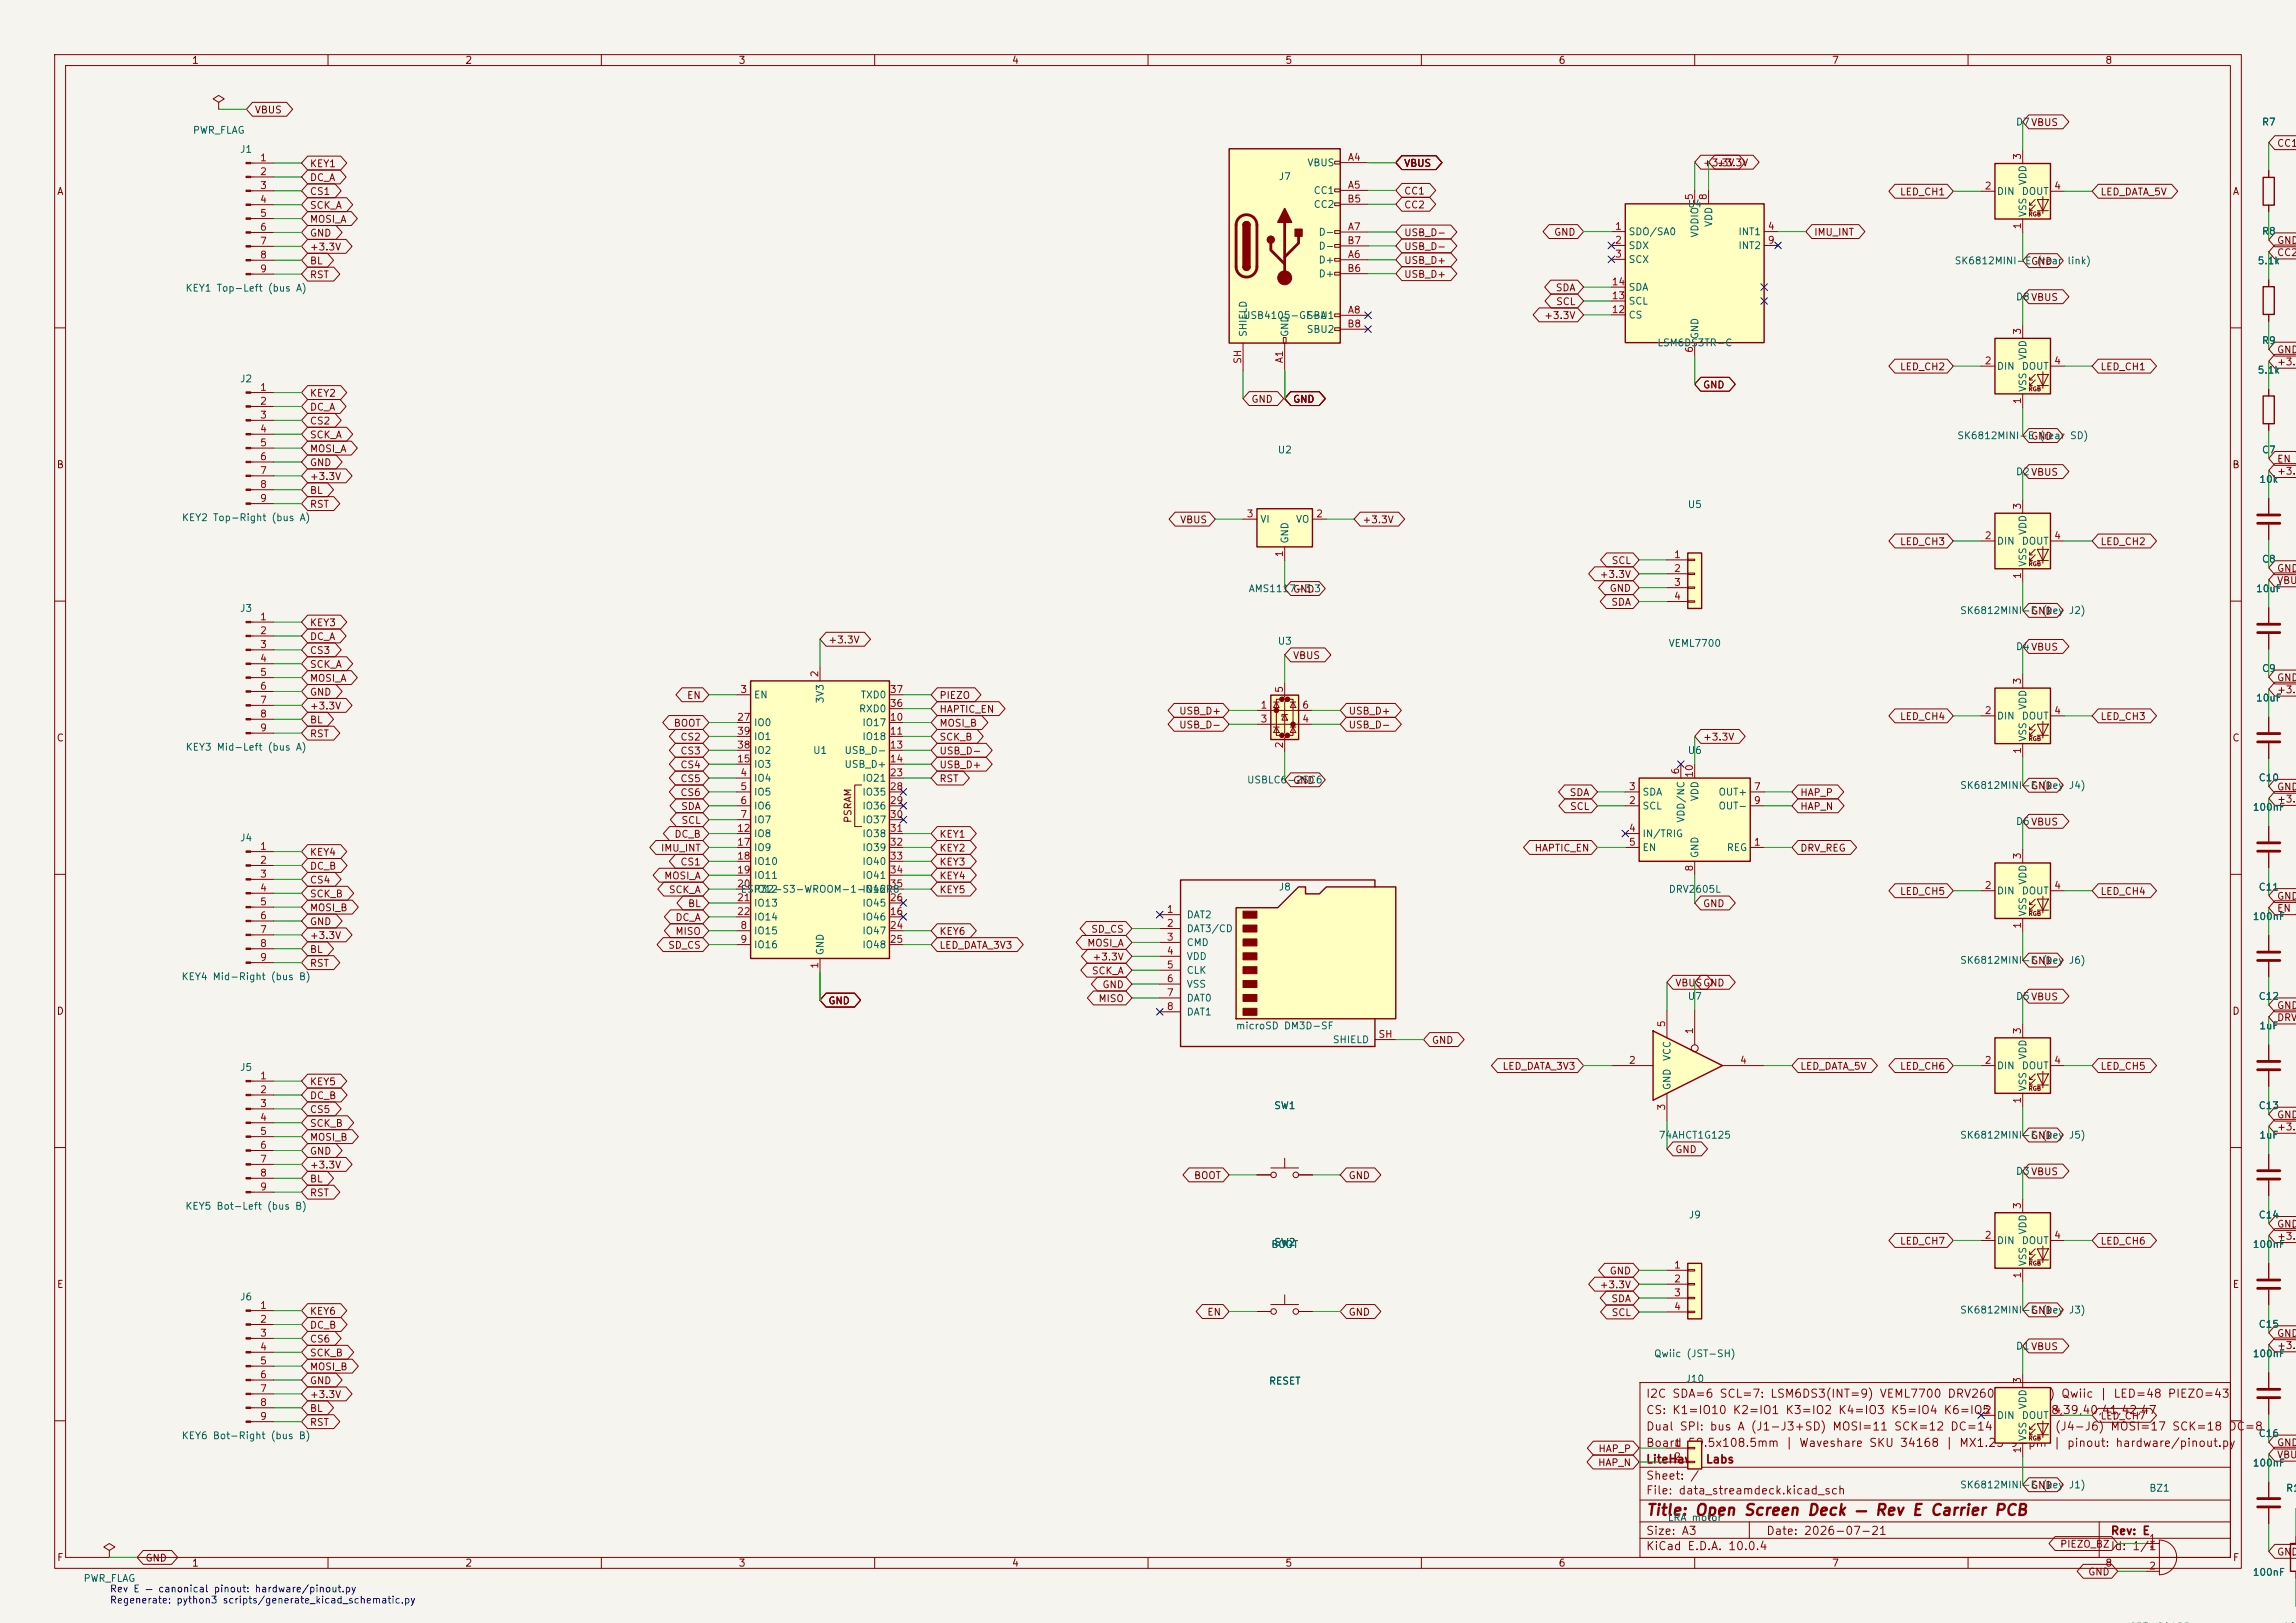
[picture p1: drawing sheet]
<svg xmlns="http://www.w3.org/2000/svg" width="420mm" height="297mm" viewBox="0 0 420 297" stroke-linecap="round" stroke-linejoin="round" font-family="sans-serif">
<defs><g id="words">
<text font-size="2" fill="#840000" x="301" y="277.8">Title: Open Screen Deck — Rev E Carrier PCB</text>
<g font-size="1.5" fill="#840000">
<text x="301" y="256.1">I2C SDA=6 SCL=7: LSM6DS3(INT=9) VEML7700 DRV2605(EN=44) Qwiic | LED=48 PIEZO=43</text>
<text x="301" y="262.1">Dual SPI: bus A (J1-J3+SD) MOSI=11 SCK=12 DC=14</text>
<text x="301" y="259.1">CS: K1=IO10 K2=IO1 K3=IO2 K4=IO3 K5=IO4 K6=IO5</text>
<text x="365.1" y="259.1">| KEY: 38,39,40,41,42,47</text>
<text x="365.5" y="262.1">| bus B</text>
<text x="375.8" y="262.1">(J4-J6) MOSI=17 SCK=18 DC=8</text>
<text x="301" y="268.1">LiteHawk</text>
<text x="301" y="265.1">Board 59.5x108.5mm | Waveshare SKU 34168 | MX1.25 9-pin | pinout: hardware/pinout.py</text>
<text x="311.9" y="268.1">Labs</text>
<text x="301" y="273.8">File: data_streamdeck.kicad_sch</text>
<text x="301" y="271.1">Sheet: /</text>
<text x="301" y="281.2">Size: A3</text>
<text x="323" y="281.2">Date: 2026-07-21</text>
<text x="386" y="281.2">Rev: E</text>
<text x="301" y="284">KiCad E.D.A. 10.0.4</text>
<text x="386" y="284">Id: 1/1</text>
</g>
<g font-size="1.3" fill="#840000">
<text x="35" y="12">1</text>
<text x="85" y="12">2</text>
<text x="135" y="12">3</text>
<text x="185" y="12">4</text>
<text x="235" y="12">5</text>
<text x="285" y="12">6</text>
<text x="335" y="12">7</text>
<text x="385" y="12">8</text>
<text x="46.5" y="21.1">VBUS</text>
<text x="416.4" y="27.2">CC1</text>
<text x="10.3" y="36">A</text>
<text x="56.6" y="36">CS1</text>
<text x="56.6" y="33.4">DC_A</text>
<text x="56.6" y="30.9">KEY1</text>
<text x="256.7" y="35.9">CC1</text>
<text x="256.7" y="30.8">VBUS</text>
<text x="314" y="30.7">+3.3V</text>
<text x="408.3" y="36">A</text>
<text x="56.6" y="41.1">MOSI_A</text>
<text x="56.6" y="38.5">SCK_A</text>
<text x="256.7" y="38.4">CC2</text>
<text x="347.4" y="36.1">LED_CH1</text>
<text x="384.1" y="36.1">LED_DATA_5V</text>
<text x="56.6" y="46.1">+3.3V</text>
<text x="56.6" y="43.6">GND</text>
<text x="256.7" y="43.5">USB_D-</text>
<text x="256.7" y="46.1">USB_D-</text>
<text x="284.2" y="43.4">GND</text>
<text x="331.7" y="43.4">IMU_INT</text>
<text x="416.4" y="47.2">CC2</text>
<text x="416.4" y="45">GND</text>
<text x="56.6" y="51.2">RST</text>
<text x="56.6" y="48.7">BL</text>
<text x="256.7" y="51.1">USB_D+</text>
<text x="256.7" y="48.6">USB_D+</text>
<text x="284.5" y="53.6">SDA</text>
<text x="282.4" y="58.7">+3.3V</text>
<text x="284.5" y="56.1">SCL</text>
<text x="416.4" y="65">GND</text>
<text x="311.4" y="71.4">GND</text>
<text x="347.4" y="68.1">LED_CH2</text>
<text x="384.1" y="68.1">LED_CH1</text>
<text x="416.4" y="67.2">+3.3</text>
<text x="56.6" y="78">CS2</text>
<text x="56.6" y="75.4">DC_A</text>
<text x="56.6" y="72.9">KEY2</text>
<text x="228.8" y="74">GND</text>
<text x="236.4" y="74">GND</text>
<text x="56.6" y="83.1">MOSI_A</text>
<text x="56.6" y="80.5">SCK_A</text>
<text x="371.4" y="80.8">GND</text>
<text x="10.3" y="86">B</text>
<text x="56.6" y="85.6">GND</text>
<text x="56.6" y="88.1">+3.3V</text>
<text x="408.2" y="86">B</text>
<text x="416.4" y="85">EN</text>
<text x="416.4" y="87.2">+3.3</text>
<text x="56.6" y="90.7">BL</text>
<text x="56.6" y="93.2">RST</text>
<text x="215.8" y="96.1">VBUS</text>
<text x="249.1" y="96.1">+3.3V</text>
<text x="347.4" y="100.1">LED_CH3</text>
<text x="384.1" y="100.1">LED_CH2</text>
<text x="292.5" y="106.1">+3.3V</text>
<text x="294.7" y="103.5">SCL</text>
<text x="416.4" y="105">GND</text>
<text x="416.4" y="107.2">VBUS</text>
<text x="236.4" y="108.8">GND</text>
<text x="294.3" y="108.6">GND</text>
<text x="294.6" y="111.1">SDA</text>
<text x="371.4" y="112.8">GND</text>
<text x="56.6" y="114.9">KEY3</text>
<text x="56.6" y="117.4">DC_A</text>
<text x="56.6" y="120">CS3</text>
<text x="151.4" y="118">+3.3V</text>
<text x="56.6" y="122.5">SCK_A</text>
<text x="56.6" y="125.1">MOSI_A</text>
<text x="236.4" y="120.9">VBUS</text>
<text x="416.4" y="125">GND</text>
<text x="56.6" y="127.6">GND</text>
<text x="56.6" y="130.1">+3.3V</text>
<text x="125.6" y="128.2">EN</text>
<text x="171.7" y="130.7">HAPTIC_EN</text>
<text x="171.7" y="128.2">PIEZO</text>
<text x="215.6" y="131.1">USB_D+</text>
<text x="246.6" y="131.1">USB_D+</text>
<text x="416.4" y="127.2">+3.3</text>
<text x="10.3" y="136">C</text>
<text x="56.6" y="132.7">BL</text>
<text x="56.6" y="135.2">RST</text>
<text x="123.1" y="133.3">BOOT</text>
<text x="124.4" y="135.8">CS2</text>
<text x="171.7" y="133.3">MOSI_B</text>
<text x="171.7" y="135.8">SCK_B</text>
<text x="215.6" y="133.6">USB_D-</text>
<text x="246.6" y="133.6">USB_D-</text>
<text x="311.4" y="135.8">+3.3V</text>
<text x="347.4" y="132.1">LED_CH4</text>
<text x="384.1" y="132.1">LED_CH3</text>
<text x="408.2" y="136">C</text>
<text x="124.4" y="143.4">CS5</text>
<text x="124.4" y="140.9">CS4</text>
<text x="124.4" y="138.4">CS3</text>
<text x="171.7" y="138.4">USB_D-</text>
<text x="171.7" y="140.9">USB_D+</text>
<text x="171.7" y="143.4">RST</text>
<text x="236.4" y="143.8">GND</text>
<text x="124.4" y="146">CS6</text>
<text x="124.5" y="148.5">SDA</text>
<text x="287" y="146">SDA</text>
<text x="287.1" y="148.5">SCL</text>
<text x="329.2" y="146">HAP_P</text>
<text x="329.2" y="148.5">HAP_N</text>
<text x="371.4" y="144.8">GND</text>
<text x="416.4" y="147.2">+3.3</text>
<text x="416.4" y="145">GND</text>
<text x="123.3" y="153.6">DC_B</text>
<text x="124.5" y="151.1">SCL</text>
<text x="156.1" y="150.7" transform="rotate(-90 156.1 150.7)">PSRAM</text>
<text x="171.7" y="153.6">KEY1</text>
<text x="56.6" y="156.9">KEY4</text>
<text x="56.6" y="159.4">DC_B</text>
<text x="56.6" y="162">CS4</text>
<text x="120.8" y="156.1">IMU_INT</text>
<text x="121.4" y="161.2">MOSI_A</text>
<text x="124.4" y="158.7">CS1</text>
<text x="171.7" y="156.1">KEY2</text>
<text x="171.7" y="158.7">KEY3</text>
<text x="171.7" y="161.2">KEY4</text>
<text x="280.6" y="156.1">HAPTIC_EN</text>
<text x="329.2" y="156.1">DRV_REG</text>
<text x="56.6" y="164.5">SCK_B</text>
<text x="56.6" y="167.1">MOSI_B</text>
<text x="122.2" y="163.8">SCK_A</text>
<text x="125.7" y="166.3">BL</text>
<text x="171.7" y="163.8">KEY5</text>
<text x="311.4" y="166.3">GND</text>
<text x="347.4" y="164.1">LED_CH5</text>
<text x="384.1" y="164.1">LED_CH4</text>
<text x="416.4" y="167.2">EN</text>
<text x="416.4" y="165">GND</text>
<text x="56.6" y="169.6">GND</text>
<text x="56.6" y="172.1">+3.3V</text>
<text x="122.1" y="173.9">SD_CS</text>
<text x="123.5" y="171.4">MISO</text>
<text x="123.5" y="168.8">DC_A</text>
<text x="171.7" y="171.4">KEY6</text>
<text x="171.7" y="173.9">LED_DATA_3V3</text>
<text x="198.8" y="173.5">MOSI_A</text>
<text x="199.5" y="171">SD_CS</text>
<text x="56.6" y="174.7">BL</text>
<text x="56.6" y="177.2">RST</text>
<text x="199.6" y="178.6">SCK_A</text>
<text x="199.7" y="176.1">+3.3V</text>
<text x="371.4" y="176.8">GND</text>
<text x="10.3" y="186">D</text>
<text x="151.4" y="184.1">GND</text>
<text x="200.8" y="183.7">MISO</text>
<text x="201.6" y="181.1">GND</text>
<text x="306.3" y="180.8">VBUSGND</text>
<text x="408.2" y="186">D</text>
<text x="416.4" y="185">GND</text>
<text x="261.8" y="191.3">GND</text>
<text x="416.4" y="187.2">DRV_</text>
<text x="274.7" y="196.1">LED_DATA_3V3</text>
<text x="329.2" y="196.1">LED_DATA_5V</text>
<text x="347.4" y="196.1">LED_CH6</text>
<text x="384.1" y="196.1">LED_CH5</text>
<text x="56.6" y="198.9">KEY5</text>
<text x="56.6" y="201.4">DC_B</text>
<text x="56.6" y="204">CS5</text>
<text x="56.6" y="206.5">SCK_B</text>
<text x="56.6" y="209.1">MOSI_B</text>
<text x="371.4" y="208.8">GND</text>
<text x="416.4" y="205">GND</text>
<text x="416.4" y="207.2">+3.3</text>
<text x="56.6" y="211.6">GND</text>
<text x="56.6" y="214.1">+3.3V</text>
<text x="306.3" y="211.3">GND</text>
<text x="56.6" y="216.7">BL</text>
<text x="56.6" y="219.2">RST</text>
<text x="218.3" y="216.1">BOOT</text>
<text x="246.6" y="216.1">GND</text>
<text x="416.4" y="227.2">+3.3</text>
<text x="416.4" y="225">GND</text>
<text x="294.3" y="233.5">GND</text>
<text x="347.4" y="228.1">LED_CH7</text>
<text x="384.1" y="228.1">LED_CH6</text>
<text x="10.3" y="236">E</text>
<text x="292.5" y="236.1">+3.3V</text>
<text x="294.6" y="238.6">SDA</text>
<text x="408.3" y="236">E</text>
<text x="56.6" y="246">CS6</text>
<text x="56.6" y="243.4">DC_B</text>
<text x="56.6" y="240.9">KEY6</text>
<text x="220.7" y="241.1">EN</text>
<text x="246.6" y="241.1">GND</text>
<text x="294.7" y="241.1">SCL</text>
<text x="371.4" y="240.8">GND</text>
<text x="416.4" y="245">GND</text>
<text x="56.6" y="251.1">MOSI_B</text>
<text x="56.6" y="248.5">SCK_B</text>
<text x="416.4" y="247.2">+3.3</text>
<text x="56.6" y="256.1">+3.3V</text>
<text x="56.6" y="253.6">GND</text>
<text x="56.6" y="261.2">RST</text>
<text x="56.6" y="258.7">BL</text>
<text x="384.1" y="260.1">LED_CH7</text>
<text x="292.2" y="268.6">HAP_N</text>
<text x="292.3" y="266.1">HAP_P</text>
<text x="416.4" y="267.2">VBUS</text>
<text x="416.4" y="265">GND</text>
<text x="371.4" y="272.8">GND</text>
<text x="10.3" y="286">F</text>
<text x="26.5" y="286.1">GND</text>
<text x="35" y="287">1</text>
<text x="85" y="287">2</text>
<text x="135" y="287">3</text>
<text x="185" y="287">4</text>
<text x="235" y="287">5</text>
<text x="285" y="287">6</text>
<text x="335" y="287">7</text>
<text x="376.7" y="283.5">PIEZO_BZ</text>
<text x="385" y="287">8</text>
<text x="408.3" y="286">F</text>
<text x="416.4" y="285">GND</text>
<text x="381.9" y="288.6">GND</text>
</g>
<g font-size="1.3" fill="#006464">
<text x="368.7" y="23.3">D7VBUS</text>
<text x="413.7" y="23.3">R7</text>
<text x="35.2" y="24.8">PWR_FLAG</text>
<text x="43.8" y="28.3">J1</text>
<text x="233.8" y="33.3">J7</text>
<text x="239" y="30.7">VBUS</text>
<text x="240.2" y="35.8">CC1</text>
<text x="365.2" y="36">DIN</text>
<text x="369.7" y="36">DOUT</text>
<text x="371" y="34" transform="rotate(-90 371 34)">VDD</text>
<text x="240.2" y="38.4">CC2</text>
<text x="308.6" y="38.3">U4</text>
<text x="313.5" y="41.6" transform="rotate(-90 313.5 41.6)">VDD</text>
<text x="371" y="39.8" transform="rotate(-90 371 39.8)">VSS</text>
<text x="241.1" y="43.4">D-</text>
<text x="241.1" y="46">D-</text>
<text x="297.8" y="43.4">SDO/SA0</text>
<text x="297.8" y="45.9">SDX</text>
<text x="311" y="43.6" transform="rotate(-90 311 43.6)">VDDIO</text>
<text x="317.9" y="43.4">INT1</text>
<text x="317.9" y="45.9">INT2</text>
<text x="413.7" y="43.3">R8</text>
<text x="33.8" y="53.7">KEY1 Top-Left (bus A)</text>
<text x="241.1" y="48.5">D+</text>
<text x="241.1" y="51.1">D+</text>
<text x="297.8" y="48.4">SCX</text>
<text x="297.8" y="53.5">SDA</text>
<text x="357.4" y="48.7">SK6812MINI-EGND</text>
<text x="372.4" y="48.7">(rear link)</text>
<text x="412.9" y="48.7">5.1k</text>
<text x="227.3" y="58.7">USB4105-GF-A</text>
<text x="238.9" y="58.7">SBU1</text>
<text x="297.8" y="58.6">CS</text>
<text x="297.8" y="56.1">SCL</text>
<text x="368.7" y="55.3">D8VBUS</text>
<text x="228.4" y="61.8" transform="rotate(-90 228.4 61.8)">SHIELD</text>
<text x="236" y="61.8" transform="rotate(-90 236 61.8)">GND</text>
<text x="238.9" y="61.2">SBU2</text>
<text x="303.1" y="63.7">LSM6DS3TR-C</text>
<text x="311" y="62.2" transform="rotate(-90 311 62.2)">GND</text>
<text x="413.7" y="63.3">R9</text>
<text x="43.8" y="70.3">J2</text>
<text x="365.2" y="68">DIN</text>
<text x="369.7" y="68">DOUT</text>
<text x="371" y="71.8" transform="rotate(-90 371 71.8)">VSS</text>
<text x="371" y="66" transform="rotate(-90 371 66)">VDD</text>
<text x="412.9" y="68.7">5.1k</text>
<text x="233.6" y="83.3">U2</text>
<text x="357.9" y="80.7">SK6812MINI-E (rear SD)</text>
<text x="413.7" y="83.3">C7</text>
<text x="368.7" y="87.3">D2VBUS</text>
<text x="413.2" y="88.7">10k</text>
<text x="33.2" y="95.7">KEY2 Top-Right (bus A)</text>
<text x="230.4" y="96">VI</text>
<text x="236.9" y="96">VO</text>
<text x="308.6" y="93.3">U5</text>
<text x="236" y="99.6" transform="rotate(-90 236 99.6)">GND</text>
<text x="365.2" y="100">DIN</text>
<text x="369.7" y="100">DOUT</text>
<text x="371" y="98" transform="rotate(-90 371 98)">VDD</text>
<text x="371" y="103.8" transform="rotate(-90 371 103.8)">VSS</text>
<text x="413.7" y="103.3">C8</text>
<text x="43.8" y="112.3">J3</text>
<text x="228.3" y="108.7">AMS1117-3.3</text>
<text x="358.4" y="112.7">SK6812MINI-E (key J2)</text>
<text x="412.6" y="108.7">10uF</text>
<text x="233.6" y="118.3">U3</text>
<text x="305.1" y="118.7">VEML7700</text>
<text x="368.7" y="119.3">D4VBUS</text>
<text x="413.7" y="123.3">C9</text>
<text x="137.8" y="128.1">EN</text>
<text x="151" y="128.8" transform="rotate(-90 151 128.8)">3V3</text>
<text x="157" y="130.7">RXD0</text>
<text x="157.3" y="128.1">TXD0</text>
<text x="365.2" y="132">DIN</text>
<text x="369.7" y="132">DOUT</text>
<text x="371" y="130" transform="rotate(-90 371 130)">VDD</text>
<text x="412.6" y="128.7">10uF</text>
<text x="33.9" y="137.7">KEY3 Mid-Left (bus A)</text>
<text x="137.8" y="133.2">IO0</text>
<text x="137.8" y="135.7">IO1</text>
<text x="157.6" y="133.2">IO17</text>
<text x="157.6" y="135.7">IO18</text>
<text x="371" y="135.8" transform="rotate(-90 371 135.8)">VSS</text>
<text x="137.8" y="143.4">IO4</text>
<text x="137.8" y="140.8">IO3</text>
<text x="137.8" y="138.3">IO2</text>
<text x="148.6" y="138.3">U1</text>
<text x="154.4" y="138.3">USB_D-</text>
<text x="154.4" y="140.8">USB_D+</text>
<text x="157.6" y="143.4">IO21</text>
<text x="228" y="143.7">USBLC6-2SC6</text>
<text x="308.6" y="138.3">U6</text>
<text x="413.1" y="143.3">C10</text>
<text x="137.8" y="145.9">IO5</text>
<text x="137.8" y="148.4">IO6</text>
<text x="157.6" y="145.9">IO35</text>
<text x="157.6" y="148.4">IO36</text>
<text x="300.3" y="148.4">SCL</text>
<text x="300.3" y="145.9">SDA</text>
<text x="311" y="146.7" transform="rotate(-90 311 146.7)">VDD</text>
<text x="314.2" y="145.9">OUT+</text>
<text x="314.2" y="148.4">OUT-</text>
<text x="358.4" y="144.7">SK6812MINI-E (key J4)</text>
<text x="412" y="148.7">100nF</text>
<text x="43.8" y="154.3">J4</text>
<text x="137.8" y="151">IO7</text>
<text x="137.8" y="153.5">IO8</text>
<text x="157.6" y="151">IO37</text>
<text x="157.6" y="153.5">IO38</text>
<text x="300.3" y="153.5">IN/TRIG</text>
<text x="308.4" y="150.7" transform="rotate(-90 308.4 150.7)">VDD/NC</text>
<text x="368.7" y="151.3">D6VBUS</text>
<text x="137.8" y="156.1">IO9</text>
<text x="137.8" y="158.6">IO10</text>
<text x="137.8" y="161.1">IO11</text>
<text x="157.6" y="156.1">IO39</text>
<text x="157.6" y="158.6">IO40</text>
<text x="157.6" y="161.1">IO41</text>
<text x="300.3" y="156.1">EN</text>
<text x="311" y="157.1" transform="rotate(-90 311 157.1)">GND</text>
<text x="315.8" y="156.1">REG</text>
<text x="135.4" y="163.7">ESP32-S3-WROOM-1-N16R8</text>
<text x="137.8" y="163.7">IO12</text>
<text x="137.8" y="166.2">IO13</text>
<text x="157.6" y="166.2">IO45</text>
<text x="157.6" y="163.7">IO42</text>
<text x="233.8" y="163.3">J8</text>
<text x="305.2" y="163.7">DRV2605L</text>
<text x="365.2" y="164">DIN</text>
<text x="369.7" y="164">DOUT</text>
<text x="371" y="167.8" transform="rotate(-90 371 167.8)">VSS</text>
<text x="371" y="162" transform="rotate(-90 371 162)">VDD</text>
<text x="413.1" y="163.3">C11</text>
<text x="137.8" y="171.3">IO15</text>
<text x="137.8" y="173.8">IO16</text>
<text x="137.8" y="168.8">IO14</text>
<text x="157.6" y="168.8">IO46</text>
<text x="157.6" y="171.3">IO47</text>
<text x="157.6" y="173.8">IO48</text>
<text x="217" y="168.4">DAT2</text>
<text x="217" y="170.9">DAT3/CD</text>
<text x="217" y="173.4">CMD</text>
<text x="412" y="168.7">100nF</text>
<text x="33.1" y="179.7">KEY4 Mid-Right (bus B)</text>
<text x="151" y="174.9" transform="rotate(-90 151 174.9)">GND</text>
<text x="217" y="176">VDD</text>
<text x="217" y="178.5">CLK</text>
<text x="358.4" y="176.7">SK6812MINI-E (key J6)</text>
<text x="217" y="181.1">VSS</text>
<text x="217" y="183.6">DAT0</text>
<text x="308.6" y="183.3">U7</text>
<text x="368.7" y="183.3">D5VBUS</text>
<text x="413.1" y="183.3">C12</text>
<text x="217" y="186.1">DAT1</text>
<text x="226" y="188.7">microSD DM3D-SF</text>
<text x="243.7" y="191.2">SHIELD</text>
<text x="413.2" y="188.7">1uF</text>
<text x="43.8" y="196.3">J5</text>
<text x="305.9" y="194.3" transform="rotate(-90 305.9 194.3)">VCC</text>
<text x="365.2" y="196">DIN</text>
<text x="369.7" y="196">DOUT</text>
<text x="371" y="194" transform="rotate(-90 371 194)">VDD</text>
<text x="233" y="203.3">SW1</text>
<text x="305.9" y="199.6" transform="rotate(-90 305.9 199.6)">GND</text>
<text x="371" y="199.8" transform="rotate(-90 371 199.8)">VSS</text>
<text x="413.1" y="203.3">C13</text>
<text x="303.3" y="208.7">74AHCT1G125</text>
<text x="358.4" y="208.7">SK6812MINI-E (key J5)</text>
<text x="413.2" y="208.7">1uF</text>
<text x="368.7" y="215.3">D3VBUS</text>
<text x="33.8" y="221.7">KEY5 Bot-Left (bus B)</text>
<text x="308.8" y="223.3">J9</text>
<text x="365.2" y="228">DIN</text>
<text x="369.7" y="228">DOUT</text>
<text x="371" y="226" transform="rotate(-90 371 226)">VDD</text>
<text x="413.1" y="223.3">C14</text>
<text x="232.4" y="228.7">BOOT</text>
<text x="233" y="228.3">SW2</text>
<text x="371" y="231.8" transform="rotate(-90 371 231.8)">VSS</text>
<text x="412" y="228.7">100nF</text>
<text x="43.8" y="238.3">J6</text>
<text x="358.4" y="240.7">SK6812MINI-E (key J3)</text>
<text x="413.1" y="243.3">C15</text>
<text x="302.5" y="248.7">Qwiic (JST-SH)</text>
<text x="368.7" y="247.3">D1VBUS</text>
<text x="412" y="248.7">100nF</text>
<text x="232" y="253.7">RESET</text>
<text x="308.2" y="253.3">J10</text>
<text x="33.1" y="263.7">KEY6 Bot-Right (bus B)</text>
<text x="365.2" y="260">DIN</text>
<text x="369.7" y="260">DOUT</text>
<text x="371" y="263.8" transform="rotate(-90 371 263.8)">VSS</text>
<text x="371" y="258" transform="rotate(-90 371 258)">VDD</text>
<text x="413.1" y="263.3">C16</text>
<text x="412" y="268.7">100nF</text>
<text x="358.4" y="272.7">SK6812MINI-E (key J1)</text>
<text x="393.1" y="273.3">BZ1</text>
<text x="418.1" y="273.3">R10</text>
<text x="305" y="278.7">LRA motor</text>
<text x="15.2" y="289.8">PWR_FLAG</text>
<text x="412" y="288.7">100nF</text>
</g>
<g font-size="1.3" fill="#a90000">
<text x="47.5" y="29.8">1</text>
<text x="246.4" y="29.7">A4</text>
<text x="370" y="29.4" transform="rotate(-90 370 29.4)">3</text>
<text x="47.5" y="32.4">2</text>
<text x="47.5" y="34.9">3</text>
<text x="246.4" y="34.8">A5</text>
<text x="362.9" y="35">2</text>
<text x="375.6" y="35">4</text>
<text x="47.5" y="37.4">4</text>
<text x="47.5" y="40">5</text>
<text x="246.4" y="37.4">B5</text>
<text x="310" y="36.7" transform="rotate(-90 310 36.7)">5</text>
<text x="312.5" y="36.7" transform="rotate(-90 312.5 36.7)">8</text>
<text x="47.5" y="42.5">6</text>
<text x="47.5" y="45.1">7</text>
<text x="47.5" y="47.6">8</text>
<text x="246.4" y="45">B7</text>
<text x="246.4" y="47.5">A6</text>
<text x="246.4" y="42.4">A7</text>
<text x="295.3" y="42.4">1</text>
<text x="295.3" y="44.9">2</text>
<text x="295.3" y="47.4">3</text>
<text x="323.3" y="42.4">4</text>
<text x="323.3" y="44.9">9</text>
<text x="370" y="42.1" transform="rotate(-90 370 42.1)">1</text>
<text x="47.5" y="50.1">9</text>
<text x="246.4" y="50.1">B6</text>
<text x="294.7" y="52.5">14</text>
<text x="246.4" y="57.7">A8</text>
<text x="294.7" y="57.6">12</text>
<text x="294.7" y="55.1">13</text>
<text x="246.4" y="60.2">B8</text>
<text x="310" y="64.7" transform="rotate(-90 310 64.7)">6</text>
<text x="370" y="61.4" transform="rotate(-90 370 61.4)">3</text>
<text x="47.5" y="71.8">1</text>
<text x="227.4" y="66.7" transform="rotate(-90 227.4 66.7)">SH</text>
<text x="235" y="66.6" transform="rotate(-90 235 66.6)">A1</text>
<text x="362.9" y="67">2</text>
<text x="375.6" y="67">4</text>
<text x="47.5" y="74.4">2</text>
<text x="47.5" y="76.9">3</text>
<text x="370" y="74.1" transform="rotate(-90 370 74.1)">1</text>
<text x="47.5" y="79.4">4</text>
<text x="47.5" y="82">5</text>
<text x="47.5" y="84.5">6</text>
<text x="47.5" y="87.1">7</text>
<text x="47.5" y="89.6">8</text>
<text x="47.5" y="92.1">9</text>
<text x="227.9" y="95">3</text>
<text x="240.6" y="95">2</text>
<text x="370" y="93.4" transform="rotate(-90 370 93.4)">3</text>
<text x="362.9" y="99">2</text>
<text x="375.6" y="99">4</text>
<text x="235" y="102.1" transform="rotate(-90 235 102.1)">1</text>
<text x="306.1" y="102.4">1</text>
<text x="306.1" y="105">2</text>
<text x="306.1" y="107.5">3</text>
<text x="370" y="106.1" transform="rotate(-90 370 106.1)">1</text>
<text x="47.5" y="113.8">1</text>
<text x="306.1" y="110.1">4</text>
<text x="47.5" y="116.4">2</text>
<text x="47.5" y="118.9">3</text>
<text x="47.5" y="121.4">4</text>
<text x="47.5" y="124">5</text>
<text x="150" y="124" transform="rotate(-90 150 124)">2</text>
<text x="370" y="125.4" transform="rotate(-90 370 125.4)">3</text>
<text x="47.5" y="126.5">6</text>
<text x="47.5" y="129.1">7</text>
<text x="47.5" y="131.6">8</text>
<text x="135.3" y="127.1">3</text>
<text x="162.7" y="129.7">36</text>
<text x="162.7" y="127.1">37</text>
<text x="230.5" y="130">1</text>
<text x="235" y="126.9" transform="rotate(-90 235 126.9)">5</text>
<text x="238.1" y="130">6</text>
<text x="362.9" y="131">2</text>
<text x="375.6" y="131">4</text>
<text x="47.5" y="134.1">9</text>
<text x="134.7" y="132.2">27</text>
<text x="134.7" y="137.3">38</text>
<text x="134.7" y="134.7">39</text>
<text x="162.7" y="132.2">10</text>
<text x="162.7" y="134.7">11</text>
<text x="162.7" y="137.3">13</text>
<text x="230.5" y="132.5">3</text>
<text x="235" y="137.1" transform="rotate(-90 235 137.1)">2</text>
<text x="238.1" y="132.5">4</text>
<text x="134.7" y="139.8">15</text>
<text x="135.3" y="142.4">4</text>
<text x="162.7" y="139.8">14</text>
<text x="162.7" y="142.4">23</text>
<text x="307.4" y="141.8" transform="rotate(-90 307.4 141.8)">6</text>
<text x="310" y="142.4" transform="rotate(-90 310 142.4)">10</text>
<text x="370" y="138.1" transform="rotate(-90 370 138.1)">1</text>
<text x="135.3" y="144.9">5</text>
<text x="135.3" y="147.4">6</text>
<text x="135.3" y="150">7</text>
<text x="162.7" y="144.9">28</text>
<text x="162.7" y="147.4">29</text>
<text x="162.7" y="150">30</text>
<text x="297.9" y="147.4">2</text>
<text x="297.9" y="144.9">3</text>
<text x="320.7" y="144.9">7</text>
<text x="320.7" y="147.4">9</text>
<text x="47.5" y="155.8">1</text>
<text x="134.7" y="152.5">12</text>
<text x="134.7" y="155.1">17</text>
<text x="162.7" y="152.5">31</text>
<text x="162.7" y="155.1">32</text>
<text x="297.9" y="152.5">4</text>
<text x="297.9" y="155.1">5</text>
<text x="320.7" y="155.1">1</text>
<text x="47.5" y="158.4">2</text>
<text x="47.5" y="160.9">3</text>
<text x="134.7" y="157.6">18</text>
<text x="134.7" y="160.1">19</text>
<text x="162.7" y="157.6">33</text>
<text x="162.7" y="160.1">34</text>
<text x="310" y="159.6" transform="rotate(-90 310 159.6)">8</text>
<text x="370" y="157.4" transform="rotate(-90 370 157.4)">3</text>
<text x="47.5" y="163.4">4</text>
<text x="47.5" y="166">5</text>
<text x="134.7" y="162.7">20</text>
<text x="134.7" y="165.2">21</text>
<text x="134.7" y="167.8">22</text>
<text x="162.7" y="167.8">16</text>
<text x="162.7" y="165.2">26</text>
<text x="162.7" y="162.7">35</text>
<text x="213.3" y="167.4">1</text>
<text x="362.9" y="163">2</text>
<text x="375.6" y="163">4</text>
<text x="47.5" y="168.5">6</text>
<text x="47.5" y="171.1">7</text>
<text x="47.5" y="173.6">8</text>
<text x="135.3" y="170.3">8</text>
<text x="135.3" y="172.8">9</text>
<text x="162.7" y="170.3">24</text>
<text x="162.7" y="172.8">25</text>
<text x="213.3" y="169.9">2</text>
<text x="213.3" y="172.4">3</text>
<text x="370" y="170.1" transform="rotate(-90 370 170.1)">1</text>
<text x="47.5" y="176.1">9</text>
<text x="150" y="177.4" transform="rotate(-90 150 177.4)">1</text>
<text x="213.3" y="175">4</text>
<text x="213.3" y="177.5">5</text>
<text x="213.3" y="180.1">6</text>
<text x="213.3" y="182.6">7</text>
<text x="213.3" y="185.1">8</text>
<text x="252" y="190.2">SH</text>
<text x="304.9" y="188.1" transform="rotate(-90 304.9 188.1)">5</text>
<text x="310" y="189.4" transform="rotate(-90 310 189.4)">1</text>
<text x="370" y="189.4" transform="rotate(-90 370 189.4)">3</text>
<text x="47.5" y="197.8">1</text>
<text x="297.9" y="195">2</text>
<text x="318.2" y="195">4</text>
<text x="362.9" y="195">2</text>
<text x="375.6" y="195">4</text>
<text x="47.5" y="200.4">2</text>
<text x="47.5" y="202.9">3</text>
<text x="304.9" y="203.3" transform="rotate(-90 304.9 203.3)">3</text>
<text x="370" y="202.1" transform="rotate(-90 370 202.1)">1</text>
<text x="47.5" y="205.4">4</text>
<text x="47.5" y="208">5</text>
<text x="47.5" y="210.5">6</text>
<text x="47.5" y="213.1">7</text>
<text x="47.5" y="215.6">8</text>
<text x="47.5" y="218.1">9</text>
<text x="370" y="221.4" transform="rotate(-90 370 221.4)">3</text>
<text x="362.9" y="227">2</text>
<text x="375.6" y="227">4</text>
<text x="306.1" y="232.4">1</text>
<text x="47.5" y="239.8">1</text>
<text x="306.1" y="235">2</text>
<text x="306.1" y="237.5">3</text>
<text x="370" y="234.1" transform="rotate(-90 370 234.1)">1</text>
<text x="47.5" y="242.4">2</text>
<text x="47.5" y="244.9">3</text>
<text x="306.1" y="240.1">4</text>
<text x="47.5" y="247.4">4</text>
<text x="47.5" y="250">5</text>
<text x="47.5" y="252.5">6</text>
<text x="47.5" y="255.1">7</text>
<text x="47.5" y="257.6">8</text>
<text x="370" y="253.4" transform="rotate(-90 370 253.4)">3</text>
<text x="47.5" y="260.1">9</text>
<text x="362.9" y="259">2</text>
<text x="375.6" y="259">4</text>
<text x="306.1" y="265">1</text>
<text x="306.1" y="267.5">2</text>
<text x="370" y="266.1" transform="rotate(-90 370 266.1)">1</text>
<text x="393" y="282.4">1</text>
<text x="393" y="287.5">2</text>
</g>
<g font-size="1.3" fill="#0000c2">
<text x="20" y="291.7">Rev E — canonical pinout: hardware/pinout.py</text>
<text x="20" y="293.7">Regenerate: python3 scripts/generate_kicad_schematic.py</text>
</g>
<g font-size=".8" fill="#840000">
<text x="371" y="39.8">RGB</text>
<text x="371" y="71.8">RGB</text>
<text x="371" y="103.8">RGB</text>
<text x="371" y="135.8">RGB</text>
<text x="371" y="167.8">RGB</text>
<text x="371" y="199.8">RGB</text>
<text x="371" y="231.8">RGB</text>
<text x="371" y="263.8">RGB</text>
</g>
</g></defs>
<path d="M0 0h420v297h-420z" fill="#f5f4ef" stroke="#f5f4ef" stroke-width=".18"/>
<g fill="none" stroke="#840000" stroke-width=".18">
<path d="M10 10h400v277h-400zM12 12h396v273h-396zM60 10v2M110 10v2M160 10v2M210 10v2M260 10v2M310 10v2M360 10v2M10 60h2M45.9 71.8h4.2M45.9 74.4h4.2"/>
<path d="M45.9 76.9h4.2M45.9 79.5h4.2M408 60h2M45.9 82h4.2M45.9 84.5h4.2M45.9 87.1h4.2M45.9 89.6h4.2M45.9 92.2h4.2M10 110h2M408 110h2M415 111.2v2.8M415 116v2.8"/>
<path d="M415 131.2v2.8M415 136v2.8M10 160h2M408 160h2M10 210h2M408 210h2M300 253h108v32h-108zM415 251.2v2.8M415 256v2.8M10 260h2M300 278.5h108M300 274.5h108"/>
<path d="M300 268.5h108M320 278.5v3M384 278.5v6.5M408 260h2M415 271.2v2.8M415 276v2.8M20 283.7l1-.6-1-.6-1 .6 1 .6v1.3M20 285h.1M60 285v2M110 285v2M160 285v2M210 285v2"/>
<path d="M260 285v2M300 281.5h108M310 285v2M360 285v2"/>
</g>
<g fill="#840000" stroke="#840000" stroke-width=".18">
<path d="M45 71.7h.9v.3h-.9z"/>
<path d="M45 74.3h.9v.2h-.9z"/>
<path d="M45 76.8h.9v.2h-.9z"/>
<path d="M45 79.3h.9v.3h-.9z"/>
<path d="M45 81.9h.9v.2h-.9z"/>
<path d="M45 84.4h.9v.3h-.9z"/>
<path d="M45 87h.9v.2h-.9z"/>
<path d="M45 89.5h.9v.2h-.9z"/>
<path d="M45 92h.9v.3h-.9z"/>
</g>
<path d="M413 114.2h4M413 115.8h4M413 134.2h4M413 135.8h4M413 254.2h4M413 255.8h4M413 274.2h4M413 275.8h4" fill="none" stroke="#840000" stroke-width=".51"/>
<path d="M364.9 61.9h10.2v10.2h-10.2z" fill="#ffffc2"/>
<g fill="none" stroke="#840000" stroke-width=".18">
<path d="M370 59.4v2.5M362.4 67h2.5M370 72.1v2.5M371.3 69.5h.5M371.3 70.6h.5M372.3 68.5l-1 1v-.5M372.3 69.5l-1 1.1v-.6M372.7 68.5h2l-1 2.1zM372.7 70.6h2M373.7 68v3.1M375.1 67h2.5M415 151.2v2.8"/>
<path d="M415 156v2.8M415 231.2v2.8M415 236v2.8"/>
</g>
<path d="M364.9 61.9h10.2v10.2h-10.2z" fill="none" stroke="#840000" stroke-width=".25"/>
<path d="M413 154.2h4M413 155.8h4M413 234.2h4M413 235.8h4" fill="none" stroke="#840000" stroke-width=".51"/>
<path d="M364.9 29.9h10.2v10.2h-10.2z" fill="#ffffc2"/>
<path d="M362.4 35h2.5M370 27.4v2.5M371.3 37.5h.5M371.3 38.6h.5M372.3 36.5l-1 1v-.5M372.3 37.5l-1 1.1v-.6M372.7 36.5h2l-1 2.1zM372.7 38.6h2M373.7 36v3.1M375.1 35h2.5M370 40.1v2.5" fill="none" stroke="#840000" stroke-width=".18"/>
<path d="M364.9 29.9h10.2v10.2h-10.2z" fill="none" stroke="#840000" stroke-width=".25"/>
<path d="M364.9 125.9h10.2v10.2h-10.2z" fill="#ffffc2"/>
<g fill="none" stroke="#840000" stroke-width=".18">
<path d="M415 31.2v1.3M415 37.5v1.3M362.4 131h2.5M370 123.4v2.5M370 136.1v2.5M371.3 133.5h.5M371.3 134.6h.5M372.3 132.5l-1 1v-.5M372.3 133.5l-1 1.1v-.6M372.7 132.5h2l-1 2.1zM372.7 134.6h2M373.7 132v3.1"/>
<path d="M375.1 131h2.5"/>
</g>
<path d="M414 32.5h2v5h-2zM364.9 125.9h10.2v10.2h-10.2z" fill="none" stroke="#840000" stroke-width=".25"/>
<path d="M364.9 93.9h10.2v10.2h-10.2z" fill="#ffffc2"/>
<g fill="none" stroke="#840000" stroke-width=".18">
<path d="M415 51.2v1.3M415 57.5v1.3M362.4 99h2.5M370 91.4v2.5M375.1 99h2.5M370 104.1v2.5M371.3 101.5h.5M371.3 102.6h.5M372.3 100.5l-1 1v-.5M372.3 101.5l-1 1.1v-.6M372.7 100.5h2l-1 2.1zM372.7 102.6h2"/>
<path d="M373.7 100v3.1M45.9 239.8h4.2M45.9 242.4h4.2M45.9 244.9h4.2M45.9 247.5h4.2M45.9 250h4.2M45.9 252.5h4.2M45.9 255.1h4.2M45.9 257.6h4.2M45.9 260.2h4.2"/>
</g>
<path d="M414 52.5h2v5h-2zM364.9 93.9h10.2v10.2h-10.2z" fill="none" stroke="#840000" stroke-width=".25"/>
<g fill="#840000" stroke="#840000" stroke-width=".18">
<path d="M45 239.7h.9v.3h-.9z"/>
<path d="M45 242.3h.9v.2h-.9z"/>
<path d="M45 244.8h.9v.2h-.9z"/>
<path d="M45 247.3h.9v.3h-.9z"/>
<path d="M45 249.9h.9v.2h-.9z"/>
<path d="M45 252.4h.9v.3h-.9z"/>
<path d="M45 255h.9v.2h-.9z"/>
<path d="M45 257.5h.9v.2h-.9z"/>
<path d="M45 260h.9v.3h-.9z"/>
</g>
<path d="M224.8 27.2h20.4v35.6h-20.4z" fill="#ffffc2"/>
<g fill="none" stroke="#840000" stroke-width=".18">
<path d="M244.1 29.5h1.1v.5h-1.1zM244.1 34.6h1.1v.5h-1.1zM244.1 37.1h1.1v.5h-1.1zM245.2 29.8h5M245.2 34.8h5M245.2 37.4h5M244.1 42.2h1.1v.5h-1.1zM244.1 44.7h1.1v.6h-1.1zM244.1 47.3h1.1v.5h-1.1zM244.1 49.8h1.1v.5h-1.1zM244.1 57.4h1.1v.6h-1.1zM244.1 60h1.1v.5h-1.1z"/>
<path d="M245.2 47.5h5M245.2 42.5h5M245.2 57.7h5M245.2 50.1h5M245.2 45h5M227.4 62.8v5.1M234.7 61.8h.6v1h-.6zM235 62.8v5.1M245.2 60.2h5M415 71.2v1.3M415 77.5v1.3"/>
</g>
<path d="M224.8 27.2h20.4v35.6h-20.4zM227.4 41.2a.64 .64 0 0 1 .6-.6 .64 .64 0 0 1 .7 .6M227.4 48.8a.64 .64 0 0 0 .6 .6 .64 .64 0 0 0 .7-.6M414 72.5h2v5h-2z" fill="none" stroke="#840000" stroke-width=".25"/>
<path d="M226.7 39.9a1.9 1.9 0 0 1 2-.5 1.9 1.9 0 0 1 1.2 1.8v7.6a1.91 1.91 0 0 1-1.9 1.9 1.91 1.91 0 0 1-1.9-1.9v-7.8l.2-.6zM232.5 44.5v1.3l2.5 2.5M235 40.7v10.1M237.5 43.2v1.3l-2.5 2.5" fill="none" stroke="#840000" stroke-width=".51"/>
<g fill="#840000" stroke="#840000" stroke-width=".25">
<path d="M227.4 41.2h1.3v7.6h-1.3z"/>
<path d="M227.6 40.7a.63 .63 0 0 1 .7-.1 .63 .63 0 0 1 .4 .6h-1.3z"/>
<path d="M227.4 48.8h1.3a.64 .64 0 0 1-.7 .6 .64 .64 0 0 1-.6-.6z"/>
<path d="M235 38.1l1.3 2.6h-2.6z"/>
<path d="M236.9 42h1.3v1.2h-1.3z"/>
<circle cx="232.5" cy="43.9" r=".63"/>
</g>
<circle cx="235" cy="50.8" r="1.27" fill="#840000" stroke="#840000" stroke-width=".18"/>
<path d="M232.5 127.2h5v8.1h-5z" fill="#ffffc2"/>
<g fill="#840000" stroke="#840000" stroke-width=".51">
<circle cx="233.5" cy="130" r=".25"/>
<circle cx="234.5" cy="128" r=".25"/>
<circle cx="234.5" cy="134.6" r=".25"/>
<circle cx="235.5" cy="128" r=".25"/>
<circle cx="235.5" cy="134.6" r=".25"/>
<circle cx="236.5" cy="132.5" r=".25"/>
</g>
<g fill="none" stroke="#840000" stroke-width=".18">
<path d="M415 91.2v2.8M415 96v2.8M229.9 130h10.2M229.9 132.5h10.2M233 133h1M233 128.5h1M233.5 128.5l.5 1h-1zM233.5 133l.5 1.1h-1zM234.5 128h-1v6.6h1M235 124.9v2.6l-.5 .5h1l-.5 .5v5.6l-.5 .5h1l-.5 .5v2.5M235 130.8l.5 1h-1zM235.5 130.8h-1v.3"/>
<path d="M235.5 128h1v6.6h-1M236 133h1M236 128.5h1M236.5 128.5l.5 1h-1zM236.5 133l.5 1.1h-1zM415 171.2v2.8M415 176v2.8"/>
</g>
<path d="M232.5 127.2h5v8.1h-5z" fill="none" stroke="#840000" stroke-width=".25"/>
<path d="M413 94.2h4M413 95.8h4M413 174.2h4M413 175.8h4" fill="none" stroke="#840000" stroke-width=".51"/>
<path d="M364.9 157.9h10.2v10.2h-10.2z" fill="#ffffc2"/>
<path d="M370 155.4v2.5M362.4 163h2.5M370 168.1v2.5M371.3 165.5h.5M371.3 166.6h.5M372.3 164.5l-1 1v-.5M372.3 165.5l-1 1.1v-.6M372.7 164.5h2l-1 2.1zM372.7 166.6h2M373.7 164v3.1M375.1 163h2.5" fill="none" stroke="#840000" stroke-width=".18"/>
<path d="M364.9 157.9h10.2v10.2h-10.2z" fill="none" stroke="#840000" stroke-width=".25"/>
<path d="M364.9 189.9h10.2v10.2h-10.2z" fill="#ffffc2"/>
<g fill="none" stroke="#840000" stroke-width=".18">
<path d="M45.9 29.8h4.2M45.9 32.4h4.2M45.9 34.9h4.2M45.9 37.5h4.2M45.9 40h4.2M45.9 42.5h4.2M45.9 45.1h4.2M45.9 47.6h4.2M45.9 50.2h4.2M362.4 195h2.5M370 187.4v2.5M371.3 197.5h.5"/>
<path d="M371.3 198.6h.5M372.3 196.5l-1 1v-.5M372.3 197.5l-1 1.1v-.6M372.7 196.5h2l-1 2.1zM372.7 198.6h2M373.7 196v3.1M375.1 195h2.5M415 191.2v2.8M415 196v2.8M370 200.1v2.5"/>
</g>
<path d="M364.9 189.9h10.2v10.2h-10.2z" fill="none" stroke="#840000" stroke-width=".25"/>
<path d="M413 194.2h4M413 195.8h4" fill="none" stroke="#840000" stroke-width=".51"/>
<g fill="#840000" stroke="#840000" stroke-width=".18">
<path d="M45 29.7h.9v.3h-.9z"/>
<path d="M45 32.3h.9v.2h-.9z"/>
<path d="M45 34.8h.9v.2h-.9z"/>
<path d="M45 37.3h.9v.3h-.9z"/>
<path d="M45 39.9h.9v.2h-.9z"/>
<path d="M45 42.4h.9v.3h-.9z"/>
<path d="M45 45h.9v.2h-.9z"/>
<path d="M45 47.5h.9v.2h-.9z"/>
<path d="M45 50h.9v.3h-.9z"/>
</g>
<path d="M229.9 93.1h10.2v7h-10.2z" fill="#ffffc2"/>
<path d="M229.9 93.1h10.2v7h-10.2z" fill="none" stroke="#840000" stroke-width=".25"/>
<path d="M227.4 95h2.5M240.1 95h2.5M235 100.1v2.5" fill="none" stroke="#840000" stroke-width=".18"/>
<path d="M364.9 221.9h10.2v10.2h-10.2z" fill="#ffffc2"/>
<g fill="none" stroke="#840000" stroke-width=".18">
<path d="M370 219.4v2.5M415 211.2v2.8M415 216v2.8M362.4 227h2.5M370 232.1v2.5M371.3 229.5h.5M371.3 230.6h.5M372.3 228.5l-1 1v-.5M372.3 229.5l-1 1.1v-.6M372.7 228.5h2l-1 2.1zM372.7 230.6h2M373.7 228v3.1"/>
<path d="M375.1 227h2.5"/>
</g>
<path d="M364.9 221.9h10.2v10.2h-10.2z" fill="none" stroke="#840000" stroke-width=".25"/>
<path d="M413 214.2h4M413 215.8h4" fill="none" stroke="#840000" stroke-width=".51"/>
<path d="M297.3 37.3h25.4v25.4h-25.4z" fill="#ffffc2"/>
<path d="M297.3 37.3h25.4v25.4h-25.4z" fill="none" stroke="#840000" stroke-width=".25"/>
<path d="M310 34.8v2.5M312.5 34.8v2.5M294.8 42.4h2.5M294.8 44.9h2.5M294.8 47.5h2.5M294.8 57.6h2.5M294.8 55.1h2.5M294.8 52.5h2.5M322.7 42.4h2.5M322.7 44.9h2.5M310 62.7v2.5" fill="none" stroke="#840000" stroke-width=".18"/>
<path d="M137.3 124.6h25.4v50.8h-25.4z" fill="#ffffc2"/>
<path d="M137.3 124.6h25.4v50.8h-25.4z" fill="none" stroke="#840000" stroke-width=".25"/>
<g fill="none" stroke="#840000" stroke-width=".18">
<path d="M134.8 127.1h2.5M134.8 132.2h2.5M134.8 134.8h2.5M134.8 137.3h2.5M134.8 139.8h2.5M150 122.1v2.5M162.7 127.1h2.5M162.7 132.2h2.5M162.7 134.8h2.5M162.7 137.3h2.5M162.7 139.8h2.5M162.7 129.7h2.5"/>
<path d="M134.8 142.4h2.5M134.8 144.9h2.5M134.8 147.5h2.5M134.8 150h2.5M134.8 152.5h2.5M134.8 155.1h2.5M134.8 157.6h2.5M157.6 143.6h-1.3v7.7h1.3M162.7 142.4h2.5M162.7 144.9h2.5M162.7 147.5h2.5M162.7 150h2.5"/>
<path d="M162.7 152.5h2.5M162.7 155.1h2.5M162.7 157.6h2.5M134.8 170.3h2.5M134.8 172.9h2.5M134.8 167.8h2.5M134.8 160.2h2.5M134.8 162.7h2.5M134.8 165.2h2.5M150 175.4v2.5M162.7 170.3h2.5M162.7 172.9h2.5"/>
<path d="M162.7 167.8h2.5M162.7 160.2h2.5M162.7 162.7h2.5M162.7 165.2h2.5"/>
</g>
<path d="M308.7 101.2h2.6v10.2h-2.6z" fill="#ffffc2"/>
<path d="M308.7 101.2h2.6v10.2h-2.6z" fill="none" stroke="#840000" stroke-width=".25"/>
<path d="M304.9 102.5h3.8M304.9 105h3.8M304.9 107.5h3.8M304.9 110.1h3.8M308.7 102.3h1.3v.3h-1.3zM308.7 104.9h1.3v.2h-1.3zM308.7 107.4h1.3v.3h-1.3zM308.7 110h1.3v.2h-1.3z" fill="none" stroke="#840000" stroke-width=".18"/>
<path d="M299.8 142.4h20.4v15.2h-20.4z" fill="#ffffc2"/>
<path d="M299.8 142.4h20.4v15.2h-20.4z" fill="none" stroke="#840000" stroke-width=".25"/>
<g fill="none" stroke="#840000" stroke-width=".18">
<path d="M307.5 139.8v2.6M310 139.8v2.6M297.3 155.1h2.5M297.3 147.5h2.5M297.3 144.9h2.5M297.3 152.5h2.5M310 157.6v2.6M320.2 155.1h2.5M320.2 147.5h2.5M320.2 144.9h2.5M45.9 197.8h4.2M45.9 200.4h4.2"/>
<path d="M45.9 202.9h4.2M45.9 205.5h4.2M45.9 208h4.2M45.9 210.5h4.2M45.9 213.1h4.2M45.9 215.6h4.2M45.9 218.2h4.2"/>
</g>
<g fill="#840000" stroke="#840000" stroke-width=".18">
<path d="M45 197.7h.9v.3h-.9z"/>
<path d="M45 200.3h.9v.2h-.9z"/>
<path d="M45 202.8h.9v.2h-.9z"/>
<path d="M45 205.3h.9v.3h-.9z"/>
<path d="M45 207.9h.9v.2h-.9z"/>
<path d="M45 210.4h.9v.3h-.9z"/>
<path d="M45 213h.9v.2h-.9z"/>
<path d="M45 215.5h.9v.2h-.9z"/>
<path d="M45 218h.9v.3h-.9z"/>
</g>
<path d="M302.4 188.6l12.7 6.4-12.7 6.3z" fill="#ffffc2"/>
<path d="M302.4 188.6l12.7 6.4-12.7 6.3z" fill="none" stroke="#840000" stroke-width=".25"/>
<g fill="none" stroke="#840000" stroke-width=".18">
<path d="M294.8 195h7.6M304.9 184.8v5.1M310 184.8v6.4M315.1 195h7.6M304.9 200.1v5.1"/>
<circle cx="310" cy="191.8" r=".63"/>
</g>
<path d="M226.1 166.1h7.6l3.8-3.8h1.3v1.3h2.6l1.2-1.3h12.7v24.1h-29.2z" fill="#ffffc2"/>
<path d="M226.1 166.1h7.6l3.8-3.8h1.3v1.3h2.6l1.2-1.3h12.7v24.1h-29.2zM251.5 162.3v-1.3h-35.5v30.5h35.5v-5.1" fill="none" stroke="#840000" stroke-width=".25"/>
<g fill="#840000" stroke="#840000" stroke-width=".18">
<path d="M227.4 166.7h2.5v1.3h-2.5z"/>
<path d="M227.4 169.3h2.5v1.3h-2.5z"/>
<path d="M227.4 171.8h2.5v1.3h-2.5z"/>
<path d="M227.4 174.4h2.5v1.2h-2.5z"/>
<path d="M227.4 176.9h2.5v1.3h-2.5z"/>
<path d="M227.4 179.4h2.5v1.3h-2.5z"/>
<path d="M227.4 182h2.5v1.3h-2.5z"/>
<path d="M227.4 184.5h2.5v1.3h-2.5z"/>
<path d="M45 155.7h.9v.3h-.9z"/>
<path d="M45 158.3h.9v.2h-.9z"/>
<path d="M45 160.8h.9v.2h-.9z"/>
<path d="M45 163.3h.9v.3h-.9z"/>
<path d="M45 165.9h.9v.2h-.9z"/>
<path d="M45 168.4h.9v.3h-.9z"/>
<path d="M45 171h.9v.2h-.9z"/>
<path d="M45 173.5h.9v.2h-.9z"/>
<path d="M45 176h.9v.3h-.9z"/>
</g>
<g fill="none" stroke="#840000" stroke-width=".18">
<path d="M40 18.7l1-.6-1-.6-1 .6 1 .6v1.3M40 20h.1M45.9 155.8h4.2M45.9 158.4h4.2M45.9 160.9h4.2M45.9 163.5h4.2M45.9 166h4.2M45.9 168.5h4.2M45.9 171.1h4.2M45.9 173.6h4.2M45.9 176.2h4.2M212.1 167.4h3.9"/>
<path d="M212.1 169.9h3.9M212.1 172.5h3.9M212.1 175h3.9M212.1 177.5h3.9M212.1 180.1h3.9M212.1 182.6h3.9M212.1 185.2h3.9M251.5 190.2h3.8M229.9 215h2.6M232.5 213.7h5M235 212v1.7M237.5 215h2.6"/>
<path d="M232.5 238.7h5M235 237v1.7M229.9 240h2.6M237.5 240h2.6"/>
<circle cx="233" cy="215" r=".51"/>
<circle cx="237" cy="215" r=".51"/>
<circle cx="233" cy="240" r=".51"/>
<circle cx="237" cy="240" r=".51"/>
</g>
<path d="M308.7 263.7h2.6v5.1h-2.6z" fill="#ffffc2"/>
<path d="M308.7 263.7h2.6v5.1h-2.6z" fill="none" stroke="#840000" stroke-width=".25"/>
<path d="M304.9 265h3.8M304.9 267.5h3.8M308.7 264.9h1.3v.2h-1.3zM308.7 267.4h1.3v.3h-1.3z" fill="none" stroke="#840000" stroke-width=".18"/>
<path d="M308.7 231.2h2.6v10.2h-2.6z" fill="#ffffc2"/>
<path d="M308.7 231.2h2.6v10.2h-2.6zM420 282.5h-1v5h1" fill="none" stroke="#840000" stroke-width=".25"/>
<g fill="none" stroke="#840000" stroke-width=".18">
<path d="M45.9 113.8h4.2M45.9 116.4h4.2M45.9 118.9h4.2M45.9 121.5h4.2M45.9 124h4.2M45.9 126.5h4.2M45.9 129.1h4.2M45.9 131.6h4.2M45.9 134.2h4.2M304.9 232.5h3.8M304.9 235h3.8M304.9 237.5h3.8"/>
<path d="M308.7 232.3h1.3v.3h-1.3zM308.7 234.9h1.3v.2h-1.3zM308.7 237.4h1.3v.3h-1.3zM308.7 240h1.3v.2h-1.3zM304.9 240.1h3.8M392.5 282.5h2.5M392.5 287.5h2.5M393.3 283.1h.6M393.6 282.8v.5M395 281.8a3.2 3.2 0 0 1 3.2 3.2 3.2 3.2 0 0 1-3.2 3.2zM420 281.2v1.3M420 287.5v1.3"/>
</g>
<g fill="#840000" stroke="#840000" stroke-width=".18">
<path d="M45 113.7h.9v.3h-.9z"/>
<path d="M45 116.3h.9v.2h-.9z"/>
<path d="M45 118.8h.9v.2h-.9z"/>
<path d="M45 121.3h.9v.3h-.9z"/>
<path d="M45 123.9h.9v.2h-.9z"/>
<path d="M45 126.4h.9v.3h-.9z"/>
<path d="M45 129h.9v.2h-.9z"/>
<path d="M45 131.5h.9v.2h-.9z"/>
<path d="M45 134h.9v.3h-.9z"/>
</g>
<path d="M364.9 253.9h10.2v10.2h-10.2z" fill="#ffffc2"/>
<g fill="none" stroke="#840000" stroke-width=".18">
<path d="M46.2 18.7h6.2l1.1 1.3-1.1 1.3h-6.2l-1.1-1.3zM56.3 38.7h8l1.1 1.3-1.1 1.3h-8l-1.1-1.3zM56.3 36.2h7.1l1.1 1.3-1.1 1.2h-7.1l-1.1-1.2zM56.3 33.6h5l1.1 1.3-1.1 1.3h-5l-1.1-1.3zM56.3 31.1h5.9l1.1 1.3-1.1 1.3h-5.9l-1.1-1.3zM56.3 28.6h6l1.1 1.2-1.1 1.3h-6l-1.1-1.3zM256.4 33.6h5.1l1.1 1.2-1.1 1.3h-5.1l-1.1-1.3zM256.4 28.5h6.3l1.1 1.3-1.1 1.2h-6.3l-1.1-1.2zM256.4 36.1h5.1l1.1 1.3-1.1 1.3h-5.1l-1.1-1.3zM311.1 28.4h7l1.1 1.3-1.1 1.3h-7l-1.1-1.3zM313.7 28.4h7l1.1 1.3-1.1 1.3h-7l-1.2-1.3zM346.6 33.7h9.6l1.1 1.3-1.1 1.3h-9.6l-1.1-1.3z"/>
<path d="M371.1 21h6.2l1.2 1.3-1.2 1.3h-6.2l-1.1-1.3zM383.8 33.7h13.4l1.2 1.3-1.2 1.3h-13.4l-1.1-1.3zM415 31.2v1.3M415 37.5v1.3M420 24.8h-3.9l-1.1 1.3 1.1 1.3h3.9M56.3 48.9h4.8l1.1 1.3-1.1 1.2h-4.8l-1.1-1.2zM56.3 46.3h3.6l1.1 1.3-1.1 1.3h-3.6l-1.1-1.3zM56.3 43.8h7l1.1 1.3-1.1 1.3h-7l-1.1-1.3zM56.3 41.3h5.2l1.1 1.2-1.1 1.3h-5.2l-1.1-1.3zM256.4 48.8h9l1.1 1.3-1.1 1.3h-9l-1.1-1.3zM256.4 46.3h9l1.1 1.2-1.1 1.3h-9l-1.1-1.3zM256.4 41.2h9l1.1 1.3-1.1 1.2h-9l-1.1-1.2z"/>
<path d="M256.4 43.7h9l1.1 1.3-1.1 1.3h-9l-1.1-1.3zM281.5 56.3h7.1l1.1 1.3-1.1 1.3h-7.1l-1.1-1.3zM283.4 41.1h5.2l1.1 1.3-1.1 1.3h-5.2l-1.1-1.3zM283.7 51.3h4.9l1.1 1.2-1.1 1.3h-4.9l-1.1-1.3zM283.7 53.8h4.9l1.1 1.3-1.1 1.3h-4.9l-1.1-1.3zM331.4 41.1h8.6l1.1 1.3-1.1 1.3h-8.6l-1.1-1.3zM371.1 46.4h5.2l1.1 1.3-1.1 1.3h-5.2l-1.1-1.3zM371.1 53h6.2l1.2 1.3-1.2 1.3h-6.2l-1.1-1.3zM415 51.2v1.3M415 57.5v1.3M420 44.8h-3.9l-1.1 1.3 1.1 1.3h3.9M420 42.6h-3.9l-1.1 1.3 1.1 1.3h3.9"/>
<path d="M56.3 78.2h7.1l1.1 1.3-1.1 1.2h-7.1l-1.1-1.2zM56.3 75.6h5l1.1 1.3-1.1 1.3h-5l-1.1-1.3zM56.3 73.1h5.9l1.1 1.3-1.1 1.3h-5.9l-1.1-1.3zM56.3 70.6h6l1.1 1.2-1.1 1.3h-6l-1.1-1.3zM228.5 71.7h5.2l1.1 1.2-1.1 1.3h-5.2l-1.1-1.3zM236.1 71.7h5.2l1.1 1.2-1.1 1.3h-5.2l-1.1-1.3zM311.1 69h5.2l1.1 1.3-1.1 1.3h-5.2l-1.1-1.3zM346.6 65.7h9.6l1.1 1.3-1.1 1.3h-9.6l-1.1-1.3zM371.1 78.4h5.2l1.1 1.3-1.1 1.3h-5.2l-1.1-1.3zM383.8 65.7h9.6l1.1 1.3-1.1 1.3h-9.6l-1.1-1.3zM415 71.2v1.3M415 77.5v1.3"/>
<path d="M420 64.8h-3.9l-1.1 1.3 1.1 1.3h3.9M420 62.6h-3.9l-1.1 1.3 1.1 1.3h3.9M56.3 83.3h5.2l1.1 1.2-1.1 1.3h-5.2l-1.1-1.3zM56.3 85.8h7l1.1 1.3-1.1 1.3h-7l-1.1-1.3zM56.3 88.3h3.6l1.1 1.3-1.1 1.3h-3.6l-1.1-1.3zM56.3 90.9h4.8l1.1 1.3-1.1 1.2h-4.8l-1.1-1.2zM56.3 80.7h8l1.1 1.3-1.1 1.3h-8l-1.1-1.3zM215 93.7h6.2l1.1 1.3-1.1 1.3h-6.2l-1.2-1.3zM248.8 93.7h7l1.1 1.3-1.1 1.3h-7l-1.1-1.3zM346.6 97.7h9.6l1.1 1.3-1.1 1.3h-9.6l-1.1-1.3zM371.1 85h6.2l1.2 1.3-1.2 1.3h-6.2l-1.1-1.3zM383.8 97.7h9.6l1.1 1.3-1.1 1.3h-9.6l-1.1-1.3z"/>
<path d="M415 91.2v2.8M415 96v2.8M420 82.8l-.1-.2h-3.8l-1.1 1.3 1.1 1.3h3.8l.1-.2M420 84.8h-3.9l-1.1 1.3 1.1 1.3h3.9M56.3 112.6h6l1.1 1.2-1.1 1.3h-6l-1.1-1.3zM56.3 115.1h5.9l1.1 1.3-1.1 1.3h-5.9l-1.1-1.3zM56.3 117.6h5l1.1 1.3-1.1 1.3h-5l-1.1-1.3zM151.1 115.7h7l1.1 1.3-1.1 1.3h-7l-1.1-1.3zM236.1 106.4h5.2l1.1 1.3-1.1 1.3h-5.2l-1.1-1.3zM236.1 118.6h6.2l1.2 1.2-1.2 1.3h-6.2l-1.1-1.3zM291.7 103.7h7l1.1 1.3-1.1 1.3h-7l-1.1-1.3zM293.5 106.3h5.2l1.1 1.2-1.1 1.3h-5.2l-1.1-1.3z"/>
<path d="M293.8 108.8h4.9l1.1 1.3-1.1 1.3h-4.9l-1.1-1.3zM293.9 101.2h4.8l1.1 1.3-1.1 1.2h-4.8l-1.1-1.2zM371.1 110.4h5.2l1.1 1.3-1.1 1.3h-5.2l-1.1-1.3zM371.1 117h6.2l1.2 1.3-1.2 1.3h-6.2l-1.1-1.3zM415 111.2v2.8M415 116v2.8M420 102.6h-3.9l-1.1 1.3 1.1 1.3h3.9M420 104.8h-3.9l-1.1 1.3 1.1 1.3h3.9M56.3 120.2h7.1l1.1 1.3-1.1 1.2h-7.1l-1.1-1.2zM56.3 122.7h8l1.1 1.3-1.1 1.3h-8l-1.1-1.3zM56.3 125.3h5.2l1.1 1.2-1.1 1.3h-5.2l-1.1-1.3zM56.3 127.8h7l1.1 1.3-1.1 1.3h-7l-1.1-1.3z"/>
<path d="M56.3 130.3h3.6l1.1 1.3-1.1 1.3h-3.6l-1.1-1.3zM56.3 132.9h4.8l1.1 1.3-1.1 1.2h-4.8l-1.1-1.2zM122.3 130.9h6.3l1.1 1.3-1.1 1.3h-6.3l-1.1-1.3zM123.5 138.6h5.1l1.1 1.2-1.1 1.3h-5.1l-1.1-1.3zM123.5 136h5.1l1.1 1.3-1.1 1.3h-5.1l-1.1-1.3zM123.5 133.5h5.1l1.1 1.3-1.1 1.2h-5.1l-1.1-1.2zM124.8 125.9h3.8l1.1 1.2-1.1 1.3h-3.8l-1.2-1.3zM171.4 130.9h8.2l1.1 1.3-1.1 1.3h-8.2l-1.1-1.3zM171.4 133.5h7.4l1.1 1.3-1.1 1.2h-7.4l-1.1-1.2zM171.4 136h9l1.1 1.3-1.1 1.3h-9l-1.1-1.3zM171.4 138.6h9l1.1 1.2-1.1 1.3h-9l-1.1-1.3zM171.4 128.4h11.3l1.2 1.3-1.2 1.3h-11.3l-1.1-1.3z"/>
<path d="M171.4 125.9h6.9l1.1 1.2-1.1 1.3h-6.9l-1.1-1.3zM214.8 128.7h8.9l1.1 1.3-1.1 1.3h-8.9l-1.1-1.3zM214.8 131.3h8.9l1.1 1.2-1.1 1.3h-8.9l-1.1-1.3zM246.3 131.3h8.9l1.1 1.2-1.1 1.3h-8.9l-1.1-1.3zM246.3 128.7h8.9l1.1 1.3-1.1 1.3h-8.9l-1.1-1.3zM311.1 133.5h7l1.1 1.3-1.1 1.2h-7l-1.1-1.2zM346.6 129.7h9.6l1.1 1.3-1.1 1.3h-9.6l-1.1-1.3zM383.8 129.7h9.6l1.1 1.3-1.1 1.3h-9.6l-1.1-1.3zM415 131.2v2.8M415 136v2.8M420 122.6h-3.9l-1.1 1.3 1.1 1.3h3.9M420 124.8h-3.9l-1.1 1.3 1.1 1.3h3.9"/>
<path d="M56.3 154.6h6l1.1 1.2-1.1 1.3h-6l-1.1-1.3zM56.3 157.1h6.1l1.1 1.3-1.1 1.3h-6.1l-1.1-1.3zM56.3 159.6h5l1.1 1.3-1.1 1.3h-5l-1.1-1.3zM120 153.8h8.6l1.1 1.3-1.1 1.3h-8.6l-1.1-1.3zM120.6 158.9h8l1.1 1.3-1.1 1.2h-8l-1.1-1.2zM122.5 151.3h6.1l1.1 1.2-1.1 1.3h-6.1l-1.2-1.3zM123.5 141.1h5.1l1.1 1.3-1.1 1.3h-5.1l-1.1-1.3zM123.5 143.6h5.1l1.1 1.3-1.1 1.3h-5.1l-1.1-1.3zM123.5 156.3h5.1l1.1 1.3-1.1 1.3h-5.1l-1.1-1.3zM123.7 146.2h4.9l1.1 1.3-1.1 1.2h-4.9l-1.1-1.2zM123.7 148.7h4.9l1.1 1.3-1.1 1.3h-4.9l-1.1-1.3zM171.4 141.1h4.8l1.1 1.3-1.1 1.3h-4.8l-1.1-1.3z"/>
<path d="M171.4 151.3h6.1l1.1 1.2-1.1 1.3h-6.1l-1.1-1.3zM171.4 153.8h6.1l1.1 1.3-1.1 1.3h-6.1l-1.1-1.3zM171.4 156.3h6.1l1.1 1.3-1.1 1.3h-6.1l-1.1-1.3zM171.4 158.9h6.1l1.1 1.3-1.1 1.2h-6.1l-1.1-1.2zM236.1 141.4h5.2l1.1 1.3-1.1 1.3h-5.2l-1.1-1.3zM279.8 153.8h11.3l1.1 1.3-1.1 1.3h-11.3l-1.1-1.3zM286.2 143.6h4.9l1.1 1.3-1.1 1.3h-4.9l-1.1-1.3zM286.3 146.2h4.8l1.1 1.3-1.1 1.2h-4.8l-1.1-1.2zM328.9 153.8h9.6l1.1 1.3-1.1 1.3h-9.6l-1.1-1.3zM328.9 143.6h7.3l1.1 1.3-1.1 1.3h-7.3l-1.1-1.3zM328.9 146.2h7.3l1.1 1.3-1.1 1.2h-7.3l-1.1-1.2zM371.1 149h6.2l1.2 1.3-1.2 1.3h-6.2l-1.1-1.3z"/>
<path d="M371.1 142.4h5.2l1.1 1.3-1.1 1.3h-5.2l-1.1-1.3zM415 151.2v2.8M415 156v2.8M420 144.8h-3.9l-1.1 1.3 1.1 1.3h3.9M420 142.6h-3.9l-1.1 1.3 1.1 1.3h3.9M56.3 162.2h7.3l1.1 1.3-1.1 1.2h-7.3l-1.1-1.2zM56.3 164.7h8.1l1.2 1.3-1.2 1.3h-8.1l-1.1-1.3zM56.3 167.3h5.2l1.1 1.2-1.1 1.3h-5.2l-1.1-1.3zM56.3 169.8h7l1.1 1.3-1.1 1.3h-7l-1.1-1.3zM56.3 172.3h3.6l1.1 1.3-1.1 1.3h-3.6l-1.1-1.3zM56.3 174.9h4.8l1.1 1.3-1.1 1.2h-4.8l-1.1-1.2zM121.3 171.6h7.3l1.1 1.3-1.1 1.2h-7.3l-1.1-1.2z"/>
<path d="M121.4 161.4h7.2l1.1 1.3-1.1 1.3h-7.2l-1.1-1.3zM122.6 169h6l1.1 1.3-1.1 1.3h-6l-1.1-1.3zM122.6 166.5h6l1.1 1.3-1.1 1.3h-6l-1.1-1.3zM124.9 164h3.7l1.1 1.2-1.1 1.3h-3.7l-1.1-1.3zM171.4 169h6.1l1.1 1.3-1.1 1.3h-6.1l-1.1-1.3zM171.4 161.4h6.1l1.1 1.3-1.1 1.3h-6.1l-1.1-1.3zM171.4 171.6h14.7l1.1 1.3-1.1 1.2h-14.7l-1.1-1.2zM198 171.2h7.9l1.2 1.3-1.2 1.2h-7.9l-1.1-1.2zM198.7 168.6h7.2l1.2 1.3-1.2 1.3h-7.2l-1.1-1.3zM198.8 176.3h7.1l1.2 1.2-1.2 1.3h-7.1l-1.1-1.3zM198.9 173.7h7l1.2 1.3-1.2 1.3h-7l-1.1-1.3zM200.7 178.8h5.2l1.2 1.3-1.2 1.3h-5.2l-1.1-1.3z"/>
<path d="M306 178.5h6.3l1.1 1.3-1.1 1.2h-6.3l-1.1-1.2zM311.1 178.5h5.2l1.1 1.3-1.1 1.2h-5.2l-1.1-1.2zM311.1 164h5.2l1.1 1.2-1.1 1.3h-5.2l-1.1-1.3zM346.6 161.7h9.6l1.1 1.3-1.1 1.3h-9.6l-1.1-1.3zM371.1 174.4h5.2l1.1 1.3-1.1 1.3h-5.2l-1.1-1.3zM383.8 161.7h9.6l1.1 1.3-1.1 1.3h-9.6l-1.1-1.3zM415 171.2v2.8M415 176v2.8M420 165l-.1-.2h-3.8l-1.1 1.3 1.1 1.3h3.8l.1-.2M420 162.6h-3.9l-1.1 1.3 1.1 1.3h3.9M56.3 196.6h6l1.1 1.2-1.1 1.3h-6l-1.1-1.3zM56.3 199.1h6.1l1.1 1.3-1.1 1.3h-6.1l-1.1-1.3z"/>
<path d="M151.1 181.7h5.2l1.1 1.3-1.1 1.3h-5.2l-1.1-1.3zM200 181.3h5.9l1.2 1.3-1.2 1.3h-5.9l-1.1-1.3zM261.5 189h5.2l1.1 1.2-1.1 1.3h-5.2l-1.1-1.3zM273.9 193.7h14.7l1.1 1.3-1.1 1.3h-14.7l-1.1-1.3zM328.9 193.7h13.4l1.1 1.3-1.1 1.3h-13.4l-1.1-1.3zM346.6 193.7h9.6l1.1 1.3-1.1 1.3h-9.6l-1.1-1.3zM371.1 181h6.2l1.2 1.3-1.2 1.3h-6.2l-1.1-1.3zM383.8 193.7h9.6l1.1 1.3-1.1 1.3h-9.6l-1.1-1.3zM415 191.2v2.8M415 196v2.8M420 184.8h-3.9l-1.1 1.3 1.1 1.3h3.9M420 182.6h-3.9l-1.1 1.3 1.1 1.3h3.9"/>
<path d="M56.3 201.6h5l1.1 1.3-1.1 1.3h-5l-1.1-1.3zM56.3 204.2h7.3l1.1 1.3-1.1 1.2h-7.3l-1.1-1.2zM56.3 206.7h8.1l1.2 1.3-1.2 1.3h-8.1l-1.1-1.3zM56.3 209.3h5.2l1.1 1.2-1.1 1.3h-5.2l-1.1-1.3zM56.3 211.8h7l1.1 1.3-1.1 1.3h-7l-1.1-1.3zM56.3 214.3h3.6l1.1 1.3-1.1 1.3h-3.6l-1.1-1.3zM56.3 216.9h4.8l1.1 1.3-1.1 1.2h-4.8l-1.1-1.2zM217.5 213.7h6.2l1.1 1.3-1.1 1.3h-6.2l-1.1-1.3zM229.9 215h2.6M237.5 215h2.6M246.3 213.7h5.2l1.1 1.3-1.1 1.3h-5.2l-1.1-1.3zM306 209h5.2l1.1 1.2-1.1 1.3h-5.2l-1.1-1.3z"/>
<path d="M371.1 213h6.2l1.2 1.3-1.2 1.3h-6.2l-1.1-1.3zM371.1 206.4h5.2l1.1 1.3-1.1 1.3h-5.2l-1.1-1.3zM415 211.2v2.8M415 216v2.8M420 202.6h-3.9l-1.1 1.3 1.1 1.3h3.9M420 204.8h-3.9l-1.1 1.3 1.1 1.3h3.9M56.3 238.6h6l1.1 1.2-1.1 1.3h-6l-1.1-1.3zM219.9 238.7h3.8l1.1 1.3-1.1 1.3h-3.8l-1.1-1.3zM246.3 238.7h5.2l1.1 1.3-1.1 1.3h-5.2l-1.1-1.3zM291.7 233.7h7l1.1 1.3-1.1 1.3h-7l-1.1-1.3zM293.5 231.2h5.2l1.1 1.3-1.1 1.2h-5.2l-1.1-1.2zM293.8 236.3h4.9l1.1 1.2-1.1 1.3h-4.9l-1.1-1.3z"/>
<path d="M293.9 238.8h4.8l1.1 1.3-1.1 1.3h-4.8l-1.1-1.3zM346.6 225.7h9.6l1.1 1.3-1.1 1.3h-9.6l-1.1-1.3zM371.1 238.4h5.2l1.1 1.3-1.1 1.3h-5.2l-1.1-1.3zM383.8 225.7h9.6l1.1 1.3-1.1 1.3h-9.6l-1.1-1.3zM415 231.2v2.8M415 236v2.8M420 224.8h-3.9l-1.1 1.3 1.1 1.3h3.9M420 222.6h-3.9l-1.1 1.3 1.1 1.3h3.9M56.3 258.9h4.8l1.1 1.3-1.1 1.2h-4.8l-1.1-1.2zM56.3 256.3h3.6l1.1 1.3-1.1 1.3h-3.6l-1.1-1.3zM56.3 253.8h7l1.1 1.3-1.1 1.3h-7l-1.1-1.3zM56.3 251.3h5.2l1.1 1.2-1.1 1.3h-5.2l-1.1-1.3z"/>
<path d="M56.3 248.7h8.1l1.2 1.3-1.2 1.3h-8.1l-1.1-1.3zM56.3 246.2h7.3l1.1 1.3-1.1 1.2h-7.3l-1.1-1.2zM56.3 243.6h5l1.1 1.3-1.1 1.3h-5l-1.1-1.3zM56.3 241.1h6.1l1.1 1.3-1.1 1.3h-6.1l-1.1-1.3zM229.9 240h2.6M237.5 240h2.6M362.4 259h2.5M370 251.4v2.5M371.1 245h6.2l1.2 1.3-1.2 1.3h-6.2l-1.1-1.3zM375.1 259h2.5M383.8 257.7h9.6l1.1 1.3-1.1 1.3h-9.6l-1.1-1.3zM415 251.2v2.8"/>
<path d="M415 256v2.8M420 244.8h-3.9l-1.1 1.3 1.1 1.3h3.9M420 242.6h-3.9l-1.1 1.3 1.1 1.3h3.9M291.4 266.3h7.3l1.1 1.2-1.1 1.3h-7.3l-1.1-1.3zM291.5 263.7h7.2l1.1 1.3-1.1 1.3h-7.2l-1.1-1.3zM370 264.1v2.5M371.1 270.4h5.2l1.1 1.3-1.1 1.3h-5.2l-1.1-1.3zM371.3 261.5h.5M371.3 262.6h.5M372.3 260.5l-1 1v-.5M372.3 261.5l-1 1.1v-.6M372.7 260.5h2l-1 2.1z"/>
<path d="M372.7 262.6h2M373.7 260v3.1M415 271.2v2.8M415 276v2.8M420 264.8h-3.9l-1.1 1.3 1.1 1.3h3.9M420 262.6h-3.9l-1.1 1.3 1.1 1.3h3.9M420 276.1v.1M26.2 283.7h5.2l1.1 1.3-1.1 1.3h-5.2l-1.1-1.3zM375.9 281.2h10.4l1.1 1.3-1.1 1.2h-10.4l-1.1-1.2zM381.1 286.3h5.2l1.1 1.2-1.1 1.3h-5.2l-1.1-1.3zM420 281.2v1.3M420 287.5v1.3"/>
<path d="M420 282.6h-3.9l-1.1 1.3 1.1 1.3h3.9M420 293.8v.1"/>
</g>
<path d="M364.9 253.9h10.2v10.2h-10.2z" fill="none" stroke="#840000" stroke-width=".25"/>
<g fill="none" stroke="#009600" stroke-width=".18">
<path d="M40 20h5.1M50.1 32.4h5.1M50.1 37.5h5.1M50.1 34.9h5.1M50.1 29.8h5.1M250.2 37.4h5.1M250.2 34.8h5.1M250.2 29.8h5.1M310 29.7v5.1M312.5 29.7v5.1M357.3 35h5.1M370 22.3v5.1"/>
<path d="M377.6 35h5.1M415 26.1v5.1M415 38.8v5.1M50.1 40h5.1M50.1 50.2h5.1M50.1 47.6h5.1M50.1 45.1h5.1M50.1 42.5h5.1M250.2 45h5.1M250.2 50.1h5.1M250.2 42.5h5.1M250.2 47.5h5.1"/>
<path d="M289.7 42.4h5.1M289.7 55.1h5.1M289.7 52.5h5.1M289.7 57.6h5.1M325.2 42.4h5.1M370 42.6v5.1M370 54.3v5.1M415 46.1v5.1M415 58.8v5.1M50.1 79.5h5.1M50.1 76.9h5.1M50.1 74.4h5.1"/>
<path d="M50.1 71.8h5.1M227.4 67.9v5M235 67.9v5M310 65.2v5.1M357.3 67h5.1M370 74.6v5.1M377.6 67h5.1M415 66.1v5.1M415 78.8v5.1M50.1 89.6h5.1M50.1 87.1h5.1M50.1 84.5h5.1"/>
<path d="M50.1 82h5.1M50.1 92.2h5.1M222.3 95h5.1M242.6 95h5.1M357.3 99h5.1M370 86.3v5.1M377.6 99h5.1M415 86.1v5.1M415 98.8v5.1M50.1 118.9h5.1M50.1 116.4h5.1M50.1 113.8h5.1"/>
<path d="M150 117v5.1M235 102.6v5.1M235 119.8v5.1M299.8 102.5h5.1M299.8 105h5.1M299.8 107.5h5.1M299.8 110.1h5.1M370 106.6v5.1M370 118.3v5.1M415 106.1v5.1M415 118.8v5.1M50.1 121.5h5.1"/>
<path d="M50.1 131.6h5.1M50.1 129.1h5.1M50.1 126.5h5.1M50.1 124h5.1M50.1 134.2h5.1M129.7 134.8h5.1M129.7 137.3h5.1M129.7 132.2h5.1M129.7 139.8h5.1M129.7 127.1h5.1M165.2 134.8h5.1M165.2 137.3h5.1"/>
<path d="M165.2 132.2h5.1M165.2 139.8h5.1M165.2 127.1h5.1M165.2 129.7h5.1M224.8 132.5h5.1M224.8 130h5.1M235 137.6v5.1M240.1 132.5h5.1M240.1 130h5.1M310 134.8v5M357.3 131h5.1M370 138.6v5.1"/>
<path d="M377.6 131h5.1M415 126.1v5.1M415 138.8v5.1M50.1 158.4h5.1M50.1 155.8h5.1M129.7 157.6h5.1M129.7 155.1h5.1M129.7 152.5h5.1M129.7 142.4h5.1M129.7 150h5.1M129.7 147.5h5.1M129.7 144.9h5.1"/>
<path d="M165.2 157.6h5.1M165.2 155.1h5.1M165.2 152.5h5.1M165.2 142.4h5.1M292.2 155.1h5.1M292.2 147.5h5.1M292.2 144.9h5.1M322.7 155.1h5.1M322.7 147.5h5.1M322.7 144.9h5.1M370 150.3v5.1M415 146.1v5.1"/>
<path d="M415 158.8v5.1M50.1 163.5h5.1M50.1 173.6h5.1M50.1 171.1h5.1M50.1 168.5h5.1M50.1 166h5.1M50.1 176.2h5.1M50.1 160.9h5.1M129.7 162.7h5.1M129.7 160.2h5.1M129.7 172.9h5.1M129.7 170.3h5.1"/>
<path d="M129.7 167.8h5.1M129.7 165.2h5.1M150 177.9v5.1M165.2 162.7h5.1M165.2 160.2h5.1M165.2 172.9h5.1M165.2 170.3h5.1M207.1 172.5h5M207.1 169.9h5M207.1 175h5M207.1 177.5h5M304.9 179.8v5"/>
<path d="M310 160.2v5M310 179.8v5M357.3 163h5.1M370 170.6v5.1M377.6 163h5.1M415 166.1v5.1M415 178.8v5.1M50.1 197.8h5.1M207.1 180.1h5M207.1 182.6h5M255.3 190.2h5.1M289.7 195h5.1"/>
<path d="M322.7 195h5.1M357.3 195h5.1M370 182.3v5.1M377.6 195h5.1M415 186.1v5.1M415 198.8v5.1M50.1 205.5h5.1M50.1 215.6h5.1M50.1 213.1h5.1M50.1 210.5h5.1M50.1 208h5.1M50.1 218.2h5.1"/>
<path d="M50.1 202.9h5.1M50.1 200.4h5.1M224.8 215h5.1M240.1 215h5.1M304.9 205.2v5M370 202.6v5.1M370 214.3v5.1M415 206.1v5.1M415 218.8v5.1M50.1 239.8h5.1M299.8 237.5h5.1M299.8 235h5.1"/>
<path d="M299.8 232.5h5.1M357.3 227h5.1M370 234.6v5.1M377.6 227h5.1M415 226.1v5.1M415 238.8v5.1M50.1 250h5.1M50.1 242.4h5.1M50.1 244.9h5.1M50.1 247.5h5.1M50.1 257.6h5.1M50.1 255.1h5.1"/>
<path d="M50.1 252.5h5.1M224.8 240h5.1M240.1 240h5.1M299.8 240.1h5.1M370 246.3v5.1M377.6 259h5.1M415 246.1v5.1M415 258.8v5.1M50.1 260.2h5.1M299.8 265h5.1M299.8 267.5h5.1M370 266.6v5.1"/>
<path d="M415 266.1v5.1M415 278.8v5.1M420 276.1v5.1M20 285h5.1M387.4 282.5h5.1M387.4 287.5h5.1M420 288.8v5.1"/>
</g>
<g fill="none" stroke="#000084" stroke-width=".18">
<path d="M249.6 59.6l1.2 1.2M249.6 57.1l1.2 1.2M250.8 59.6l-1.2 1.2M250.8 57.1l-1.2 1.2M294.2 44.3l1.2 1.2M294.2 46.9l1.2 1.2M295.4 44.3l-1.2 1.2M295.4 46.9l-1.2 1.2M322.1 54.5l1.2 1.2M322.1 51.9l1.2 1.2M323.3 54.5l-1.2 1.2M323.3 51.9l-1.2 1.2"/>
<path d="M324.6 44.3l1.2 1.2M325.8 44.3l-1.2 1.2M306.9 139.2l1.2 1.2M308.1 139.2l-1.2 1.2M164.6 149.4l1.2 1.2M164.6 144.3l1.2 1.2M164.6 146.9l1.2 1.2M165.8 149.4l-1.2 1.2M165.8 144.3l-1.2 1.2M165.8 146.9l-1.2 1.2M296.7 151.9l1.2 1.2M297.9 151.9l-1.2 1.2"/>
<path d="M164.6 167.2l1.2 1.2M164.6 164.6l1.2 1.2M165.8 167.2l-1.2 1.2M165.8 164.6l-1.2 1.2M211.5 166.8l1.2 1.2M212.7 166.8l-1.2 1.2M211.5 184.6l1.2 1.2M212.7 184.6l-1.2 1.2M361.8 258.4l1.2 1.2M363 258.4l-1.2 1.2"/>
</g>
<use href="#words"/>
</svg>
